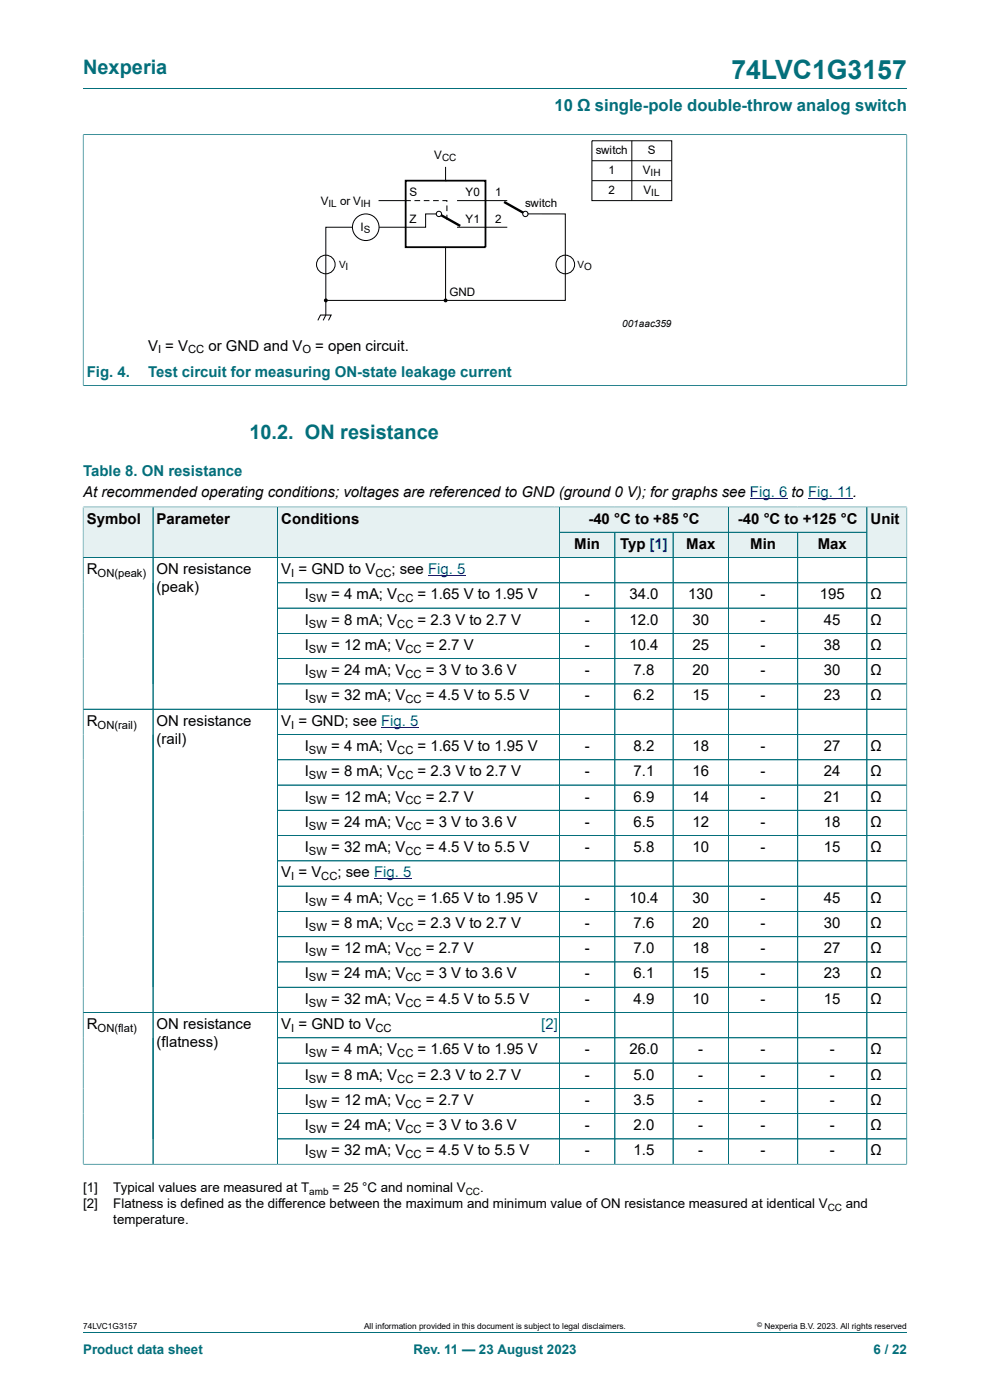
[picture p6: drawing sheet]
<svg xmlns="http://www.w3.org/2000/svg" width="210mm" height="297mm" viewBox="0 0 210 297" stroke-linecap="round" stroke-linejoin="round" font-family="sans-serif">
<defs><g id="words">
<text font-size="5.6" fill="#036f7b" x="155.1" y="16.8">74LVC1G3157</text>
<g font-size="4.2" fill="#036f7b">
<text x="17.6" y="15.6">Nexperia</text>
<text x="52.9" y="93.2">10.2. ON resistance</text>
</g>
<text font-size="3.5" fill="#036f7b" x="117.6" y="23.7">10 Ω single-pole double-throw analog switch</text>
<g font-size="3.2">
<text x="31.4" y="74.4">V = V</text>
<text x="44.2" y="74.4">or GND and V</text>
<text x="66.9" y="74.4">= open circuit.</text>
<text x="17.6" y="105.4">At recommended operating conditions; voltages are referenced to GND (ground 0 V); for graphs see Fig. 6 to Fig. 11.</text>
<text x="18.4" y="111.1">Symbol</text>
<text x="33.2" y="111.1">Parameter</text>
<text x="59.7" y="111.1">Conditions</text>
<text x="124.8" y="111.1">-40 °C to +85 °C</text>
<text x="156.5" y="111.1">-40 °C to +125 °C</text>
<text x="184.7" y="111.1">Unit</text>
<text x="121.8" y="116.4">Min</text>
<text x="131.5" y="116.4">Typ [1]</text>
<text x="145.6" y="116.4">Max</text>
<text x="159.1" y="116.4">Min</text>
<text x="173.5" y="116.4">Max</text>
<text x="18.4" y="121.8">R</text>
<text x="33.2" y="121.8">ON resistance</text>
<text x="33.2" y="125.6">(peak)</text>
<text x="59.7" y="121.8">V = GND to V</text>
<text x="83.1" y="121.8">; see Fig. 5</text>
<text x="64.7" y="127.1">I</text>
<text x="70.3" y="127.1">= 4 mA; V</text>
<text x="88.6" y="127.1">= 1.65 V to 1.95 V</text>
<text x="124" y="127.1">-</text>
<text x="133.5" y="127.1">34.0</text>
<text x="146" y="127.1">130</text>
<text x="161.3" y="127.1">-</text>
<text x="173.9" y="127.1">195</text>
<text x="184.7" y="127.1">Ω</text>
<text x="64.7" y="132.5">I</text>
<text x="64.7" y="137.9">I</text>
<text x="70.3" y="132.5">= 8 mA; V</text>
<text x="70.3" y="137.9">= 12 mA; V</text>
<text x="88.6" y="132.5">= 2.3 V to 2.7 V</text>
<text x="90.3" y="137.9">= 2.7 V</text>
<text x="124" y="132.5">-</text>
<text x="124" y="137.9">-</text>
<text x="133.5" y="132.5">12.0</text>
<text x="133.5" y="137.9">10.4</text>
<text x="146.9" y="132.5">30</text>
<text x="146.9" y="137.9">25</text>
<text x="161.3" y="132.5">-</text>
<text x="161.3" y="137.9">-</text>
<text x="174.8" y="132.5">45</text>
<text x="174.8" y="137.9">38</text>
<text x="184.7" y="132.5">Ω</text>
<text x="184.7" y="137.9">Ω</text>
<text x="64.7" y="143.2">I</text>
<text x="70.3" y="143.2">= 24 mA; V</text>
<text x="90.3" y="143.2">= 3 V to 3.6 V</text>
<text x="124" y="143.2">-</text>
<text x="134.4" y="143.2">7.8</text>
<text x="146.9" y="143.2">20</text>
<text x="161.3" y="143.2">-</text>
<text x="174.8" y="143.2">30</text>
<text x="184.7" y="143.2">Ω</text>
<text x="64.7" y="148.6">I</text>
<text x="70.3" y="148.6">= 32 mA; V</text>
<text x="90.3" y="148.6">= 4.5 V to 5.5 V</text>
<text x="124" y="148.6">-</text>
<text x="134.4" y="148.6">6.2</text>
<text x="146.9" y="148.6">15</text>
<text x="161.3" y="148.6">-</text>
<text x="174.8" y="148.6">23</text>
<text x="184.7" y="148.6">Ω</text>
<text x="18.4" y="154">R</text>
<text x="33.2" y="154">ON resistance</text>
<text x="59.7" y="154">V = GND; see Fig. 5</text>
<text x="33.2" y="157.8">(rail)</text>
<text x="64.7" y="159.3">I</text>
<text x="70.3" y="159.3">= 4 mA; V</text>
<text x="88.6" y="159.3">= 1.65 V to 1.95 V</text>
<text x="124" y="159.3">-</text>
<text x="134.4" y="159.3">8.2</text>
<text x="146.9" y="159.3">18</text>
<text x="161.3" y="159.3">-</text>
<text x="174.8" y="159.3">27</text>
<text x="184.7" y="159.3">Ω</text>
<text x="64.7" y="164.7">I</text>
<text x="70.3" y="164.7">= 8 mA; V</text>
<text x="88.6" y="164.7">= 2.3 V to 2.7 V</text>
<text x="124" y="164.7">-</text>
<text x="134.4" y="164.7">7.1</text>
<text x="146.9" y="164.7">16</text>
<text x="161.3" y="164.7">-</text>
<text x="174.8" y="164.7">24</text>
<text x="184.7" y="164.7">Ω</text>
<text x="64.7" y="170">I</text>
<text x="70.3" y="170">= 12 mA; V</text>
<text x="90.3" y="170">= 2.7 V</text>
<text x="124" y="170">-</text>
<text x="134.4" y="170">6.9</text>
<text x="146.9" y="170">14</text>
<text x="161.3" y="170">-</text>
<text x="174.8" y="170">21</text>
<text x="184.7" y="170">Ω</text>
<text x="64.7" y="175.4">I</text>
<text x="70.3" y="175.4">= 24 mA; V</text>
<text x="90.3" y="175.4">= 3 V to 3.6 V</text>
<text x="124" y="175.4">-</text>
<text x="134.4" y="175.4">6.5</text>
<text x="146.9" y="175.4">12</text>
<text x="161.3" y="175.4">-</text>
<text x="174.8" y="175.4">18</text>
<text x="184.7" y="175.4">Ω</text>
<text x="64.7" y="180.8">I</text>
<text x="70.3" y="180.8">= 32 mA; V</text>
<text x="90.3" y="180.8">= 4.5 V to 5.5 V</text>
<text x="124" y="180.8">-</text>
<text x="134.4" y="180.8">5.8</text>
<text x="146.9" y="180.8">10</text>
<text x="161.3" y="180.8">-</text>
<text x="174.8" y="180.8">15</text>
<text x="184.7" y="180.8">Ω</text>
<text x="59.7" y="186.1">V = V</text>
<text x="64.7" y="191.5">I</text>
<text x="70.3" y="191.5">= 4 mA; V</text>
<text x="71.6" y="186.1">; see Fig. 5</text>
<text x="88.6" y="191.5">= 1.65 V to 1.95 V</text>
<text x="124" y="191.5">-</text>
<text x="133.5" y="191.5">10.4</text>
<text x="146.9" y="191.5">30</text>
<text x="161.3" y="191.5">-</text>
<text x="174.8" y="191.5">45</text>
<text x="184.7" y="191.5">Ω</text>
<text x="64.7" y="196.9">I</text>
<text x="70.3" y="196.9">= 8 mA; V</text>
<text x="88.6" y="196.9">= 2.3 V to 2.7 V</text>
<text x="124" y="196.9">-</text>
<text x="134.4" y="196.9">7.6</text>
<text x="146.9" y="196.9">20</text>
<text x="161.3" y="196.9">-</text>
<text x="174.8" y="196.9">30</text>
<text x="184.7" y="196.9">Ω</text>
<text x="64.7" y="202.2">I</text>
<text x="70.3" y="202.2">= 12 mA; V</text>
<text x="90.3" y="202.2">= 2.7 V</text>
<text x="124" y="202.2">-</text>
<text x="134.4" y="202.2">7.0</text>
<text x="146.9" y="202.2">18</text>
<text x="161.3" y="202.2">-</text>
<text x="174.8" y="202.2">27</text>
<text x="184.7" y="202.2">Ω</text>
<text x="64.7" y="207.6">I</text>
<text x="70.3" y="207.6">= 24 mA; V</text>
<text x="90.3" y="207.6">= 3 V to 3.6 V</text>
<text x="124" y="207.6">-</text>
<text x="134.4" y="207.6">6.1</text>
<text x="146.9" y="207.6">15</text>
<text x="161.3" y="207.6">-</text>
<text x="174.8" y="207.6">23</text>
<text x="184.7" y="207.6">Ω</text>
<text x="64.7" y="212.9">I</text>
<text x="70.3" y="212.9">= 32 mA; V</text>
<text x="90.3" y="212.9">= 4.5 V to 5.5 V</text>
<text x="124" y="212.9">-</text>
<text x="134.4" y="212.9">4.9</text>
<text x="146.9" y="212.9">10</text>
<text x="161.3" y="212.9">-</text>
<text x="174.8" y="212.9">15</text>
<text x="184.7" y="212.9">Ω</text>
<text x="18.4" y="218.3">R</text>
<text x="33.2" y="218.3">ON resistance</text>
<text x="59.7" y="218.3">V = GND to V</text>
<text x="33.2" y="222.1">(flatness)</text>
<text x="64.7" y="223.7">I</text>
<text x="70.3" y="223.7">= 4 mA; V</text>
<text x="88.6" y="223.7">= 1.65 V to 1.95 V</text>
<text x="124" y="223.7">-</text>
<text x="133.5" y="223.7">26.0</text>
<text x="148.1" y="223.7">-</text>
<text x="161.3" y="223.7">-</text>
<text x="176" y="223.7">-</text>
<text x="184.7" y="223.7">Ω</text>
<text x="64.7" y="229">I</text>
<text x="70.3" y="229">= 8 mA; V</text>
<text x="88.6" y="229">= 2.3 V to 2.7 V</text>
<text x="124" y="229">-</text>
<text x="134.4" y="229">5.0</text>
<text x="148.1" y="229">-</text>
<text x="161.3" y="229">-</text>
<text x="176" y="229">-</text>
<text x="184.7" y="229">Ω</text>
<text x="64.7" y="234.4">I</text>
<text x="64.7" y="239.8">I</text>
<text x="70.3" y="234.4">= 12 mA; V</text>
<text x="70.3" y="239.8">= 24 mA; V</text>
<text x="90.3" y="234.4">= 2.7 V</text>
<text x="90.3" y="239.8">= 3 V to 3.6 V</text>
<text x="124" y="234.4">-</text>
<text x="124" y="239.8">-</text>
<text x="134.4" y="234.4">3.5</text>
<text x="134.4" y="239.8">2.0</text>
<text x="148.1" y="234.4">-</text>
<text x="148.1" y="239.8">-</text>
<text x="161.3" y="234.4">-</text>
<text x="161.3" y="239.8">-</text>
<text x="176" y="234.4">-</text>
<text x="176" y="239.8">-</text>
<text x="184.7" y="234.4">Ω</text>
<text x="184.7" y="239.8">Ω</text>
<text x="64.7" y="245.1">I</text>
<text x="70.3" y="245.1">= 32 mA; V</text>
<text x="90.3" y="245.1">= 4.5 V to 5.5 V</text>
<text x="124" y="245.1">-</text>
<text x="134.4" y="245.1">1.5</text>
<text x="148.1" y="245.1">-</text>
<text x="161.3" y="245.1">-</text>
<text x="176" y="245.1">-</text>
<text x="184.7" y="245.1">Ω</text>
</g>
<g font-size="3.2" fill="#036f7b">
<text x="18.4" y="79.9">Fig. 4.</text>
<text x="31.4" y="79.9">Test circuit for measuring ON-state leakage current</text>
<text x="17.6" y="100.9">Table 8. ON resistance</text>
</g>
<text font-size="3.2" fill="#00f" x="114.8" y="218.3">[2]</text>
<g font-size="2.8">
<text x="17.6" y="252.9">[1]</text>
<text x="17.6" y="256.3">[2]</text>
<text x="24" y="252.9">Typical values are measured at T</text>
<text x="24" y="256.3">Flatness is defined as the difference between the maximum and minimum value of ON resistance measured at identical V</text>
<text x="70.5" y="252.9">= 25 °C and nominal V</text>
<text x="101.9" y="252.9">.</text>
<text x="179.4" y="256.3">and</text>
<text x="24" y="259.7">temperature.</text>
</g>
<g font-size="2.8" fill="#036f7b">
<text x="17.6" y="287.2">Product data sheet</text>
<text x="87.7" y="287.2">Rev. 11 — 23 August 2023</text>
<text x="185.3" y="287.2">6 / 22</text>
</g>
<g font-size="2.5">
<text x="92.1" y="33.8">V</text>
<text x="126.4" y="32.7">switch</text>
<text x="137.4" y="32.7">S</text>
<text x="86.8" y="41.7">S</text>
<text x="98.8" y="41.7">Y0</text>
<text x="105.1" y="41.7">1</text>
<text x="129.1" y="36.9">1</text>
<text x="129.1" y="41.1">2</text>
<text x="136.4" y="36.9">V</text>
<text x="136.5" y="41.1">V</text>
<text x="68" y="43.4">V</text>
<text x="72.2" y="43.4">or V</text>
<text x="86.8" y="47.3">Z</text>
<text x="98.8" y="47.3">Y1</text>
<text x="105.1" y="47.3">2</text>
<text x="111.4" y="44">switch</text>
<text x="76.5" y="49">I</text>
<text x="95.3" y="62.8">GND</text>
</g>
<g font-size="2.4">
<text x="33.5" y="75">I</text>
<text x="39.9" y="75">CC</text>
<text x="64.2" y="75">O</text>
<text x="20.7" y="122.4">ON(peak)</text>
<text x="61.8" y="122.4">I</text>
<text x="79.6" y="122.4">CC</text>
<text x="65.5" y="127.8">SW</text>
<text x="84.3" y="127.8">CC</text>
<text x="65.5" y="133.1">SW</text>
<text x="84.3" y="133.1">CC</text>
<text x="65.5" y="138.5">SW</text>
<text x="65.5" y="143.9">SW</text>
<text x="86" y="138.5">CC</text>
<text x="86" y="143.9">CC</text>
<text x="65.5" y="149.2">SW</text>
<text x="86" y="149.2">CC</text>
<text x="20.7" y="154.6">ON(rail)</text>
<text x="61.8" y="154.6">I</text>
<text x="65.5" y="159.9">SW</text>
<text x="84.3" y="159.9">CC</text>
<text x="65.5" y="165.3">SW</text>
<text x="84.3" y="165.3">CC</text>
<text x="65.5" y="170.7">SW</text>
<text x="86" y="170.7">CC</text>
<text x="65.5" y="176">SW</text>
<text x="86" y="176">CC</text>
<text x="65.5" y="181.4">SW</text>
<text x="86" y="181.4">CC</text>
<text x="61.8" y="186.7">I</text>
<text x="68.2" y="186.7">CC</text>
<text x="65.5" y="192.1">SW</text>
<text x="65.5" y="197.5">SW</text>
<text x="84.3" y="192.1">CC</text>
<text x="84.3" y="197.5">CC</text>
<text x="65.5" y="202.8">SW</text>
<text x="86" y="202.8">CC</text>
<text x="65.5" y="208.2">SW</text>
<text x="86" y="208.2">CC</text>
<text x="65.5" y="213.6">SW</text>
<text x="86" y="213.6">CC</text>
<text x="20.7" y="218.9">ON(flat)</text>
<text x="61.8" y="218.9">I</text>
<text x="79.6" y="218.9">CC</text>
<text x="65.5" y="224.3">SW</text>
<text x="84.3" y="224.3">CC</text>
<text x="65.5" y="229.6">SW</text>
<text x="84.3" y="229.6">CC</text>
<text x="65.5" y="235">SW</text>
<text x="86" y="235">CC</text>
<text x="65.5" y="240.4">SW</text>
<text x="65.5" y="245.7">SW</text>
<text x="86" y="240.4">CC</text>
<text x="86" y="245.7">CC</text>
</g>
<g font-size="2.1">
<text x="93.8" y="34.3">CC</text>
<text x="138" y="37.4">IH</text>
<text x="138.1" y="41.6">IL</text>
<text x="69.7" y="43.8">IL</text>
<text x="76.6" y="43.8">IH</text>
<text x="77.2" y="49.5">S</text>
<text x="71.9" y="56.9">VI</text>
<text x="122.5" y="56.9">VO</text>
<text x="132" y="69.4">001aac359</text>
<text x="65.6" y="253.5">amb</text>
<text x="98.8" y="253.5">CC</text>
<text x="175.6" y="256.9">CC</text>
</g>
<g font-size="1.8">
<text x="17.6" y="282">74LVC1G3157</text>
<text x="77.2" y="282">All information provided in this document is subject to legal disclaimers.</text>
<text x="162.2" y="282">Nexperia B.V. 2023. All rights reserved</text>
</g>
<text font-size="1.4" x="160.6" y="281.6">©</text>
</g></defs>
<path d="M17.6 18.8h174.8M17.6 28.6h174.8M17.6 28.5v53.4M192.4 28.5v53.4M17.6 81.8h174.8" fill="none" stroke="#036f7b" stroke-width=".21"/>
<g fill="none" stroke="#000" stroke-width=".21">
<path d="M67.4 68l.6-1.2h2.2l-.5 1.2M69.1 66.8l-.5 1.2"/>
<circle cx="69.1" cy="56.1" r="1.98"/>
</g>
<path d="M106.9 42.8l4.5 2.6" fill="none" stroke="#000" stroke-width=".51"/>
<circle cx="111.4" cy="45.4" r=".56" fill="#fff"/>
<circle cx="111.4" cy="45.4" r=".56" fill="none" stroke="#000" stroke-width=".21"/>
<path d="M93.1 45.4l4.5 2.5" fill="none" stroke="#000" stroke-width=".51"/>
<circle cx="93.1" cy="45.4" r=".56" fill="#fff"/>
<g fill="none" stroke="#000" stroke-width=".21">
<path d="M94.5 35.5v2.8M125.6 29.9h16.9v12.7h-16.9zM125.6 34.1h16.9M125.6 38.3h16.9M134 29.9v12.7M74.8 48.2h-5.7v18.6M80.4 42.6h6.6M88 42.6h1M90 42.6h1M92 42.6h1M92.5 45.4h-2.2v2.8h-9.9M94 42.6h.8v.1"/>
<path d="M94.5 52.4v11.3h-25.4M94.8 43.7v1M94.8 45.7v.8M97.1 48.2h10.4M97.1 42.6h10.4M112 45.4h7.9v18.3h-25.4"/>
<circle cx="77.6" cy="48.2" r="2.81"/>
<circle cx="93.1" cy="45.4" r=".56"/>
<circle cx="119.9" cy="56.1" r="1.98"/>
</g>
<g fill="#000">
<circle cx="69.1" cy="63.7" r=".28"/>
<circle cx="94.5" cy="63.7" r=".28"/>
</g>
<g fill="none" stroke="#000" stroke-width=".25">
<circle cx="69.1" cy="63.7" r=".28"/>
<circle cx="94.5" cy="63.7" r=".28"/>
</g>
<path d="M86 38.3h17v14.1h-17z" fill="none" stroke="#000" stroke-width=".38"/>
<path d="M17.6 28.6v53.1M17.7 28.6h174.6M192.4 28.6v53.1M17.7 81.8h174.6M118.7 107.6h35.8v5.3h-35.8z" fill="none" stroke="#036f7b" stroke-width=".21"/>
<path d="M159.1 105.7h7.9M171.4 105.7h9.5" fill="none" stroke="#00f" stroke-width=".21"/>
<path d="M118.8 107.6h35.7v5.2h-35.7z" fill="#e6f1f2"/>
<path d="M154.5 107.6h29.4v5.3h-29.4z" fill="none" stroke="#036f7b" stroke-width=".21"/>
<path d="M154.6 107.6h29.2v5.2h-29.2z" fill="#e6f1f2"/>
<path d="M17.6 107.5v10.8h14.9v-10.7h-14.9" fill="none" stroke="#036f7b" stroke-width=".21"/>
<path d="M17.7 107.6h14.7v10.6h-14.7z" fill="#e6f1f2"/>
<path d="M32.5 107.6h26.4v10.7h-26.4z" fill="none" stroke="#036f7b" stroke-width=".21"/>
<path d="M32.5 107.6h26.3v10.6h-26.3z" fill="#e6f1f2"/>
<path d="M117.6 107.6h-58.7v10.7h58.7" fill="none" stroke="#036f7b" stroke-width=".21"/>
<path d="M59 107.6h58.6v10.6h-58.6z" fill="#e6f1f2"/>
<path d="M117.6 107.6h1.1v10.7h-1.1" fill="none" stroke="#036f7b" stroke-width=".21"/>
<g fill="#e6f1f2">
<path d="M117.6 107.6h1v10.6h-1z"/>
<path d="M118.8 113h11.6v5.2h-11.6z"/>
</g>
<path d="M118.7 112.9h11.7v5.4h-11.7z" fill="none" stroke="#036f7b" stroke-width=".21"/>
<path d="M130.5 113h12.2v5.2h-12.2z" fill="#e6f1f2"/>
<path d="M130.4 112.9h12.4v5.4h-12.4z" fill="none" stroke="#036f7b" stroke-width=".21"/>
<path d="M142.8 113h11.7v5.2h-11.7z" fill="#e6f1f2"/>
<path d="M142.8 112.9h11.7v5.4h-11.7z" fill="none" stroke="#036f7b" stroke-width=".21"/>
<path d="M154.6 113h14.5v5.2h-14.5z" fill="#e6f1f2"/>
<path d="M154.5 112.9h14.7v5.4h-14.7z" fill="none" stroke="#036f7b" stroke-width=".21"/>
<path d="M169.3 113h14.5v5.2h-14.5z" fill="#e6f1f2"/>
<path d="M192.4 107.5v10.8h-23.2v-5.4h14.7M192.4 107.6h-8.5v10.7" fill="none" stroke="#036f7b" stroke-width=".21"/>
<path d="M184 107.6h8.3v10.6h-8.3z" fill="#e6f1f2"/>
<g fill="none" stroke="#036f7b" stroke-width=".21">
<path d="M17.6 118.3h174.8M17.6 107.6v139.4M17.7 107.6h174.6M32.5 107.6v139.4M58.9 107.6v139.4M118.7 107.6v139.4M118.8 112.9h65M130.4 113v134M142.8 113v134M154.5 107.6v139.4M169.2 113v134M183.9 107.6v139.4"/>
<path d="M192.4 107.6v139.4M58.9 123.6h133.5M58.9 129h133.5M58.9 134.4h133.5M58.9 139.7h133.5M17.6 150.5h174.8M58.9 145.1h133.5M58.9 155.8h133.5M58.9 161.2h133.5M58.9 166.5h133.5M58.9 171.9h133.5M58.9 177.3h133.5"/>
<path d="M58.9 182.6h133.5M58.9 188h133.5M58.9 193.4h133.5M58.9 198.7h133.5M58.9 204.1h133.5M192.4 209.4h-133.5M192.4 214.8h-174.8M58.9 220.2h133.5M58.9 225.5h133.5M58.9 230.9h133.5M192.4 236.3h-133.5M58.9 241.6h133.5"/>
<path d="M192.4 247h-174.8M17.6 282.6h174.8"/>
</g>
<path d="M90.8 122.1h7.9M80.9 154.3h7.9M79.4 186.5h7.9" fill="none" stroke="#00f" stroke-width=".21"/>
<use href="#words"/>
</svg>
